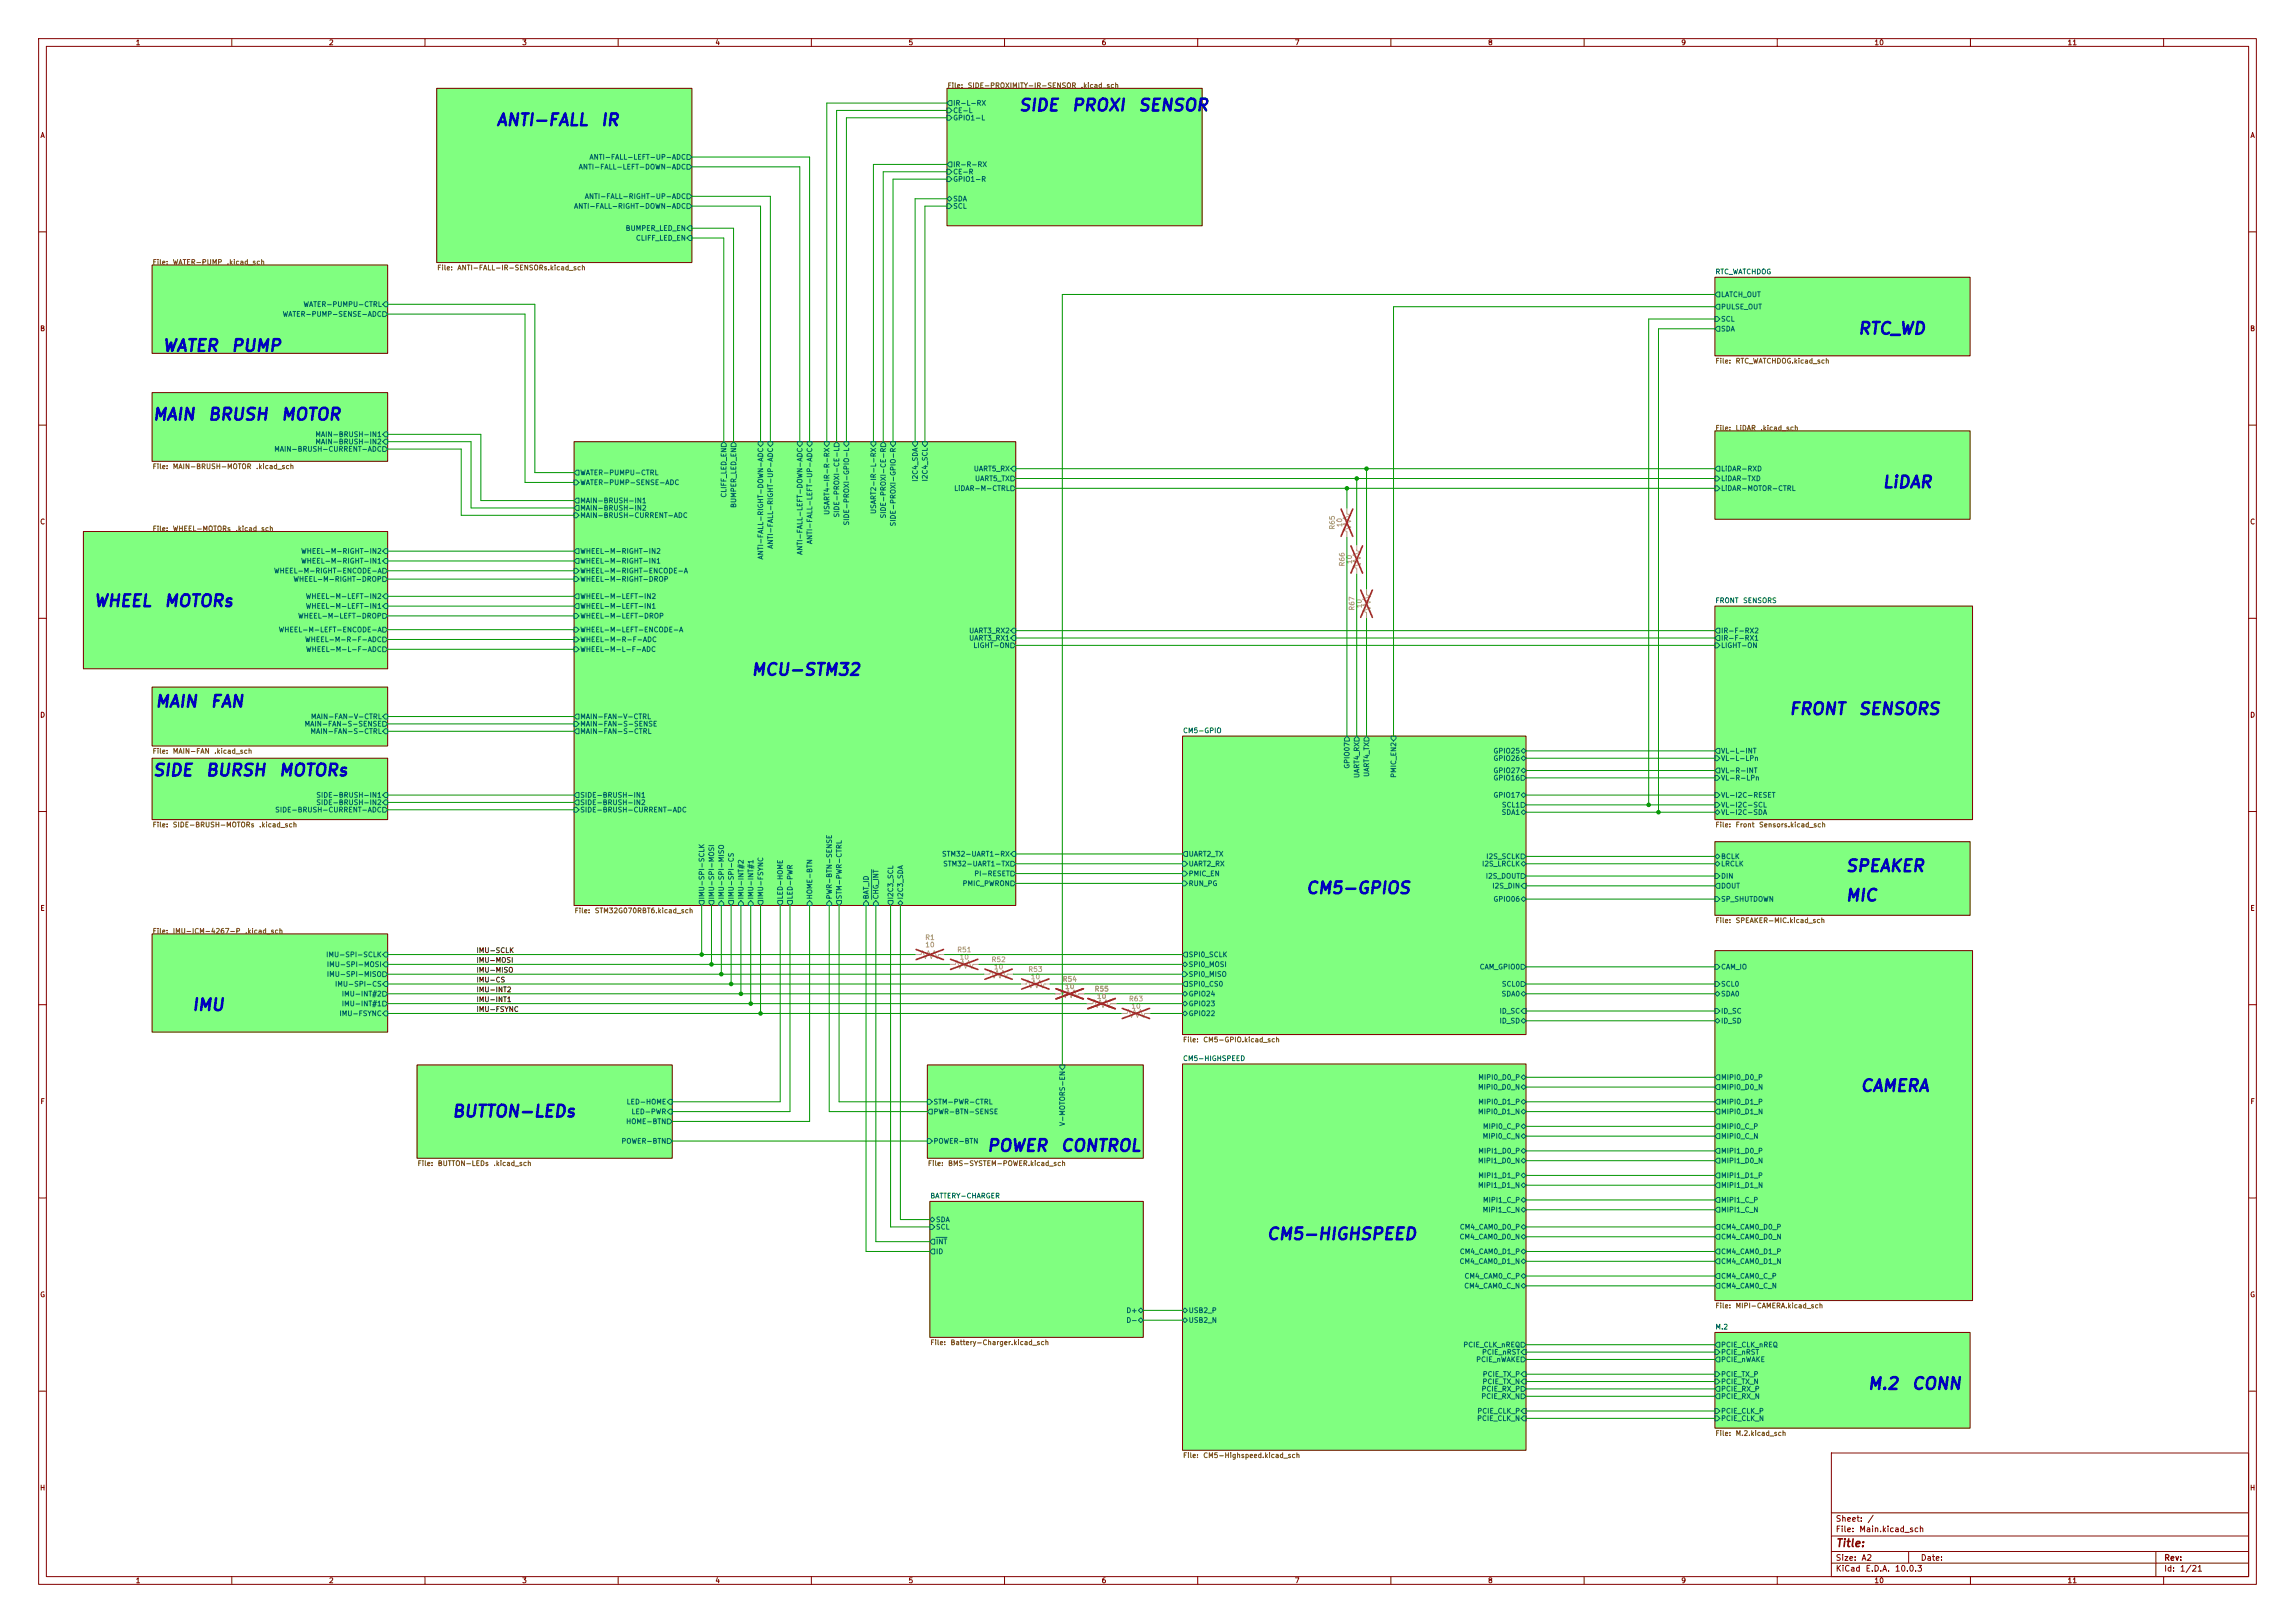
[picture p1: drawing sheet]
<svg xmlns="http://www.w3.org/2000/svg" width="594mm" height="420mm" viewBox="0 0 594 420" stroke-linecap="round" stroke-linejoin="round" font-family="sans-serif">
<defs><g id="words">
<g font-size="3.1" fill="#0000c2">
<text x="263.5" y="29.5">SIDE</text>
<text x="277.2" y="29.5">PROXI</text>
<text x="294.3" y="29.5">SENSOR</text>
<text x="128.2" y="33.3">ANTI-FALL</text>
<text x="155.3" y="33.3">IR</text>
<text x="480.6" y="87.3">RTC_WD</text>
<text x="41.8" y="91.7">WATER</text>
<text x="59.6" y="91.7">PUMP</text>
<text x="39.3" y="109.5">MAIN</text>
<text x="53.6" y="109.5">BRUSH</text>
<text x="72.5" y="109.5">MOTOR</text>
<text x="487" y="127">LiDAR</text>
<text x="24.1" y="157.8">WHEEL</text>
<text x="42.3" y="157.8">MOTORs</text>
<text x="194.2" y="175.6">MCU-STM32</text>
<text x="39.9" y="183.8">MAIN</text>
<text x="54.2" y="183.8">FAN</text>
<text x="462.8" y="185.7">FRONT</text>
<text x="480.8" y="185.7">SENSORS</text>
<text x="39.3" y="201.6">SIDE</text>
<text x="53" y="201.6">BURSH</text>
<text x="71.9" y="201.6">MOTORs</text>
<text x="477.5" y="226.4">SPEAKER</text>
<text x="337.8" y="232.1">CM5-GPIOS</text>
<text x="477.5" y="234">MIC</text>
<text x="49.5" y="262.3">IMU</text>
<text x="481.3" y="283.3">CAMERA</text>
<text x="116.8" y="289.9">BUTTON-LEDs</text>
<text x="255.2" y="298.7">POWER</text>
<text x="274.3" y="298.7">CONTROL</text>
<text x="327.6" y="321.6">CM5-HIGHSPEED</text>
<text x="483.2" y="360.3">M.2</text>
<text x="494.5" y="360.3">CONN</text>
</g>
<text font-size="2" fill="#840000" x="475" y="400.8">Title:</text>
<g font-size="1.5" fill="#840000">
<text x="475" y="394.1">Sheet:</text>
<text x="483.2" y="394.1">/</text>
<text x="475" y="396.8">File:</text>
<text x="481.1" y="396.8">Main.kicad_sch</text>
<text x="475" y="407">KiCad</text>
<text x="475" y="404.2">Size:</text>
<text x="481.7" y="404.2">A2</text>
<text x="482.7" y="407">E.D.A.</text>
<text x="490.3" y="407">10.0.3</text>
<text x="497" y="404.2">Date:</text>
<text x="560" y="404.2">Rev:</text>
<text x="560" y="407">Id:</text>
<text x="564.1" y="407">1/21</text>
</g>
<g font-size="1.3" fill="#840000">
<text x="35" y="12">1</text>
<text x="85" y="12">2</text>
<text x="135" y="12">3</text>
<text x="185" y="12">4</text>
<text x="235" y="12">5</text>
<text x="285" y="12">6</text>
<text x="335" y="12">7</text>
<text x="385" y="12">8</text>
<text x="435" y="12">9</text>
<text x="485" y="12">10</text>
<text x="535" y="12">11</text>
<text x="10.3" y="36">A</text>
<text x="582.3" y="36">A</text>
<text x="10.3" y="86">B</text>
<text x="582.3" y="86">B</text>
<text x="10.3" y="136">C</text>
<text x="582.3" y="136">C</text>
<text x="10.3" y="186">D</text>
<text x="582.3" y="186">D</text>
<text x="10.3" y="236">E</text>
<text x="582.3" y="236">E</text>
<text x="10.3" y="286">F</text>
<text x="582.3" y="286">F</text>
<text x="10.3" y="336">G</text>
<text x="582.3" y="336">G</text>
<text x="10.2" y="386">H</text>
<text x="582.2" y="386">H</text>
<text x="35" y="410">1</text>
<text x="85" y="410">2</text>
<text x="135" y="410">3</text>
<text x="185" y="410">4</text>
<text x="235" y="410">5</text>
<text x="285" y="410">6</text>
<text x="335" y="410">7</text>
<text x="385" y="410">8</text>
<text x="435" y="410">9</text>
<text x="485" y="410">10</text>
<text x="535" y="410">11</text>
</g>
<g font-size="1.3" fill="#725600">
<text x="245.1" y="23.1">File:</text>
<text x="250.3" y="23.1">SIDE-PROXIMITY-IR-SENSOR</text>
<text x="279.6" y="23.1">.kicad_sch</text>
<text x="39.4" y="68.8">File:</text>
<text x="44.6" y="68.8">WATER-PUMP</text>
<text x="58.6" y="68.8">.kicad_sch</text>
<text x="113" y="70.2">File:</text>
<text x="118.3" y="70.2">ANTI-FALL-IR-SENSORs.kicad_sch</text>
<text x="443.9" y="94.4">File:</text>
<text x="449.1" y="94.4">RTC_WATCHDOG.kicad_sch</text>
<text x="443.9" y="111.7">File:</text>
<text x="449.1" y="111.7">LiDAR</text>
<text x="455.5" y="111.7">.kicad_sch</text>
<text x="39.4" y="121.7">File:</text>
<text x="44.6" y="121.7">MAIN-BRUSH-MOTOR</text>
<text x="66.1" y="121.7">.kicad_sch</text>
<text x="39.4" y="137.8">File:</text>
<text x="44.6" y="137.8">WHEEL-MOTORs</text>
<text x="60.8" y="137.8">.kicad_sch</text>
<text x="39.4" y="195.3">File:</text>
<text x="44.6" y="195.3">MAIN-FAN</text>
<text x="55.3" y="195.3">.kicad_sch</text>
<text x="39.4" y="214.4">File:</text>
<text x="44.6" y="214.4">SIDE-BRUSH-MOTORs</text>
<text x="66.9" y="214.4">.kicad_sch</text>
<text x="443.9" y="214.4">File:</text>
<text x="449.1" y="214.4">Front</text>
<text x="455.2" y="214.4">Sensors.kicad_sch</text>
<text x="148.6" y="236.6">File:</text>
<text x="153.8" y="236.6">STM32G070RBT6.kicad_sch</text>
<text x="443.9" y="239.2">File:</text>
<text x="449.1" y="239.2">SPEAKER-MIC.kicad_sch</text>
<text x="39.4" y="241.9">File:</text>
<text x="44.6" y="241.9">IMU-ICM-4267-P</text>
<text x="63.3" y="241.9">.kicad_sch</text>
<text x="306.1" y="270">File:</text>
<text x="311.3" y="270">CM5-GPIO.kicad_sch</text>
<text x="107.9" y="302">File:</text>
<text x="113.2" y="302">BUTTON-LEDs</text>
<text x="127.6" y="302">.kicad_sch</text>
<text x="240" y="302">File:</text>
<text x="245.3" y="302">BMS-SYSTEM-POWER.kicad_sch</text>
<text x="443.9" y="338.8">File:</text>
<text x="449.1" y="338.8">MIPI-CAMERA.kicad_sch</text>
<text x="240.7" y="348.4">File:</text>
<text x="245.9" y="348.4">Battery-Charger.kicad_sch</text>
<text x="443.9" y="371.9">File:</text>
<text x="449.1" y="371.9">M.2.kicad_sch</text>
<text x="306.1" y="377.6">File:</text>
<text x="311.3" y="377.6">CM5-Highspeed.kicad_sch</text>
</g>
<g font-size="1.3" fill="#006464">
<text x="246.6" y="27.6">IR-L-RX</text>
<text x="246.6" y="29.5">CE-L</text>
<text x="246.6" y="31.5">GPIO1-L</text>
<text x="152.4" y="41.6">ANTI-FALL-LEFT-UP-ADC</text>
<text x="149.6" y="44.2">ANTI-FALL-LEFT-DOWN-ADC</text>
<text x="246.6" y="43.5">IR-R-RX</text>
<text x="246.6" y="45.4">CE-R</text>
<text x="246.6" y="47.3">GPIO1-R</text>
<text x="151.2" y="51.8">ANTI-FALL-RIGHT-UP-ADC</text>
<text x="246.6" y="52.4">SDA</text>
<text x="148.4" y="54.3">ANTI-FALL-RIGHT-DOWN-ADC</text>
<text x="246.6" y="54.3">SCL</text>
<text x="161.8" y="60">BUMPER_LED_EN</text>
<text x="164.5" y="62.6">CLIFF_LED_EN</text>
<text x="443.9" y="71.3">RTC_WATCHDOG</text>
<text x="445.3" y="77.2">LATCH_OUT</text>
<text x="73" y="82.3">WATER-PUMP-SENSE-ADC</text>
<text x="78.4" y="79.7">WATER-PUMPU-CTRL</text>
<text x="445.3" y="80.3">PULSE_OUT</text>
<text x="445.3" y="83.5">SCL</text>
<text x="445.3" y="86.1">SDA</text>
<text x="81.5" y="113.4">MAIN-BRUSH-IN1</text>
<text x="70.8" y="117.2">MAIN-BRUSH-CURRENT-ADC</text>
<text x="81.5" y="115.3">MAIN-BRUSH-IN2</text>
<text x="150.1" y="123.3">WATER-PUMPU-CTRL</text>
<text x="150.1" y="125.8">WATER-PUMP-SENSE-ADC</text>
<text x="237.8" y="124.8" transform="rotate(-90 237.8 124.8)">I2C4_SDA</text>
<text x="240.4" y="124.7" transform="rotate(-90 240.4 124.7)">I2C4_SCL</text>
<text x="251.9" y="122.3">UART5_RX</text>
<text x="252.2" y="124.8">UART5_TX</text>
<text x="445.3" y="122.3">LiDAR-RXD</text>
<text x="445.3" y="124.8">LiDAR-TXD</text>
<text x="150.1" y="130.5">MAIN-BRUSH-IN1</text>
<text x="188.3" y="128.9" transform="rotate(-90 188.3 128.9)">CLIFF_LED_EN</text>
<text x="190.8" y="131.6" transform="rotate(-90 190.8 131.6)">BUMPER_LED_EN</text>
<text x="246.8" y="127.3">LiDAR-M-CTRL</text>
<text x="445.3" y="127.3">LiDAR-MOTOR-CTRL</text>
<text x="150.1" y="134.3">MAIN-BRUSH-CURRENT-ADC</text>
<text x="150.1" y="132.4">MAIN-BRUSH-IN2</text>
<text x="215" y="133.4" transform="rotate(-90 215 133.4)">USART4-IR-R-RX</text>
<text x="217.5" y="134" transform="rotate(-90 217.5 134)">SIDE-PROXI-CE-L</text>
<text x="220" y="136.1" transform="rotate(-90 220 136.1)">SIDE-PROXI-GPIO-L</text>
<text x="227" y="133.1" transform="rotate(-90 227 133.1)">USART2-IR-L-RX</text>
<text x="229.6" y="134.3" transform="rotate(-90 229.6 134.3)">SIDE-PROXI-CE-R</text>
<text x="232.1" y="136.3" transform="rotate(-90 232.1 136.3)">SIDE-PROXI-GPIO-R</text>
<text x="77.8" y="143.6">WHEEL-M-RIGHT-IN2</text>
<text x="150.1" y="143.6">WHEEL-M-RIGHT-IN2</text>
<text x="200.4" y="142.2" transform="rotate(-90 200.4 142.2)">ANTI-FALL-RIGHT-UP-ADC</text>
<text x="208" y="143.7" transform="rotate(-90 208 143.7)">ANTI-FALL-LEFT-DOWN-ADC</text>
<text x="210.5" y="140.9" transform="rotate(-90 210.5 140.9)">ANTI-FALL-LEFT-UP-ADC</text>
<text x="70.8" y="148.7">WHEEL-M-RIGHT-ENCODE-A</text>
<text x="77.8" y="146.1">WHEEL-M-RIGHT-IN1</text>
<text x="150.1" y="146.1">WHEEL-M-RIGHT-IN1</text>
<text x="150.1" y="148.7">WHEEL-M-RIGHT-ENCODE-A</text>
<text x="197.8" y="144.9" transform="rotate(-90 197.8 144.9)">ANTI-FALL-RIGHT-DOWN-ADC</text>
<text x="75.8" y="150.8">WHEEL-M-RIGHT-DROP</text>
<text x="79" y="155.3">WHEEL-M-LEFT-IN2</text>
<text x="150.1" y="155.3">WHEEL-M-LEFT-IN2</text>
<text x="150.1" y="150.8">WHEEL-M-RIGHT-DROP</text>
<text x="77" y="160.4">WHEEL-M-LEFT-DROP</text>
<text x="79" y="157.8">WHEEL-M-LEFT-IN1</text>
<text x="150.1" y="157.8">WHEEL-M-LEFT-IN1</text>
<text x="150.1" y="160.4">WHEEL-M-LEFT-DROP</text>
<text x="443.9" y="156.4">FRONT</text>
<text x="451" y="156.4">SENSORS</text>
<text x="72" y="163.9">WHEEL-M-LEFT-ENCODE-A</text>
<text x="78.8" y="166.5">WHEEL-M-R-F-ADC</text>
<text x="150.1" y="163.9">WHEEL-M-LEFT-ENCODE-A</text>
<text x="150.1" y="166.5">WHEEL-M-R-F-ADC</text>
<text x="250.7" y="166.1">UART3_RX1</text>
<text x="250.7" y="164.2">UART3_RX2</text>
<text x="251.8" y="168">LIGHT-ON</text>
<text x="445.3" y="166.1">IR-F-RX1</text>
<text x="445.3" y="164.2">IR-F-RX2</text>
<text x="445.3" y="168">LIGHT-ON</text>
<text x="79.1" y="169">WHEEL-M-L-F-ADC</text>
<text x="150.1" y="169">WHEEL-M-L-F-ADC</text>
<text x="78.7" y="188.3">MAIN-FAN-S-SENSE</text>
<text x="80.2" y="190.2">MAIN-FAN-S-CTRL</text>
<text x="80.3" y="186.4">MAIN-FAN-V-CTRL</text>
<text x="150.1" y="186.4">MAIN-FAN-V-CTRL</text>
<text x="150.1" y="190.2">MAIN-FAN-S-CTRL</text>
<text x="150.1" y="188.3">MAIN-FAN-S-SENSE</text>
<text x="306.1" y="190">CM5-GPIO</text>
<text x="386.4" y="195.3">GPIO25</text>
<text x="386.4" y="197.2">GPIO26</text>
<text x="445.3" y="195.3">VL-L-INT</text>
<text x="445.3" y="197.2">VL-L-LPn</text>
<text x="349.6" y="199.1" transform="rotate(-90 349.6 199.1)">GPIO07</text>
<text x="352.1" y="201.5" transform="rotate(-90 352.1 201.5)">UART4_RX</text>
<text x="354.7" y="201.2" transform="rotate(-90 354.7 201.2)">UART4_TX</text>
<text x="361.7" y="201.4" transform="rotate(-90 361.7 201.4)">PMIC_EN2</text>
<text x="386.4" y="200.4">GPIO27</text>
<text x="386.4" y="202.3">GPIO16</text>
<text x="445.3" y="200.4">VL-R-INT</text>
<text x="445.3" y="202.3">VL-R-LPn</text>
<text x="81.7" y="206.7">SIDE-BRUSH-IN1</text>
<text x="81.7" y="208.6">SIDE-BRUSH-IN2</text>
<text x="150.1" y="206.7">SIDE-BRUSH-IN1</text>
<text x="150.1" y="208.6">SIDE-BRUSH-IN2</text>
<text x="386.4" y="206.7">GPIO17</text>
<text x="388.6" y="209.3">SCL1</text>
<text x="445.3" y="206.7">VL-I2C-RESET</text>
<text x="445.3" y="209.3">VL-I2C-SCL</text>
<text x="71.1" y="210.5">SIDE-BRUSH-CURRENT-ADC</text>
<text x="150.1" y="210.5">SIDE-BRUSH-CURRENT-ADC</text>
<text x="388.5" y="211.2">SDA1</text>
<text x="445.3" y="211.2">VL-I2C-SDA</text>
<text x="243.7" y="222">STM32-UART1-RX</text>
<text x="307.5" y="222">UART2_TX</text>
<text x="244" y="224.5">STM32-UART1-TX</text>
<text x="252" y="227">PI-RESET</text>
<text x="307.5" y="227">PMIC_EN</text>
<text x="307.5" y="224.5">UART2_RX</text>
<text x="383.4" y="224.5">I2S_LRCLK</text>
<text x="384.4" y="227.7">I2S_DOUT</text>
<text x="384.5" y="222.6">I2S_SCLK</text>
<text x="445.3" y="222.6">BCLK</text>
<text x="445.3" y="227.7">DIN</text>
<text x="445.3" y="224.5">LRCLK</text>
<text x="182.6" y="232.9" transform="rotate(-90 182.6 232.9)">IMU-SPI-SCLK</text>
<text x="185.1" y="232.9" transform="rotate(-90 185.1 232.9)">IMU-SPI-MOSI</text>
<text x="187.7" y="232.9" transform="rotate(-90 187.7 232.9)">IMU-SPI-MISO</text>
<text x="190.2" y="232.9" transform="rotate(-90 190.2 232.9)">IMU-SPI-CS</text>
<text x="192.7" y="232.9" transform="rotate(-90 192.7 232.9)">IMU-INT#2</text>
<text x="195.3" y="232.9" transform="rotate(-90 195.3 232.9)">IMU-INT#1</text>
<text x="197.8" y="232.9" transform="rotate(-90 197.8 232.9)">IMU-FSYNC</text>
<text x="202.9" y="232.9" transform="rotate(-90 202.9 232.9)">LED-HOME</text>
<text x="205.4" y="232.9" transform="rotate(-90 205.4 232.9)">LED-PWR</text>
<text x="210.5" y="232.9" transform="rotate(-90 210.5 232.9)">HOME-BTN</text>
<text x="215.6" y="232.9" transform="rotate(-90 215.6 232.9)">PWR-BTN-SENSE</text>
<text x="218.1" y="232.9" transform="rotate(-90 218.1 232.9)">STM-PWR-CTRL</text>
<text x="225.1" y="232.9" transform="rotate(-90 225.1 232.9)">BAT_ID</text>
<text x="227.7" y="232.9" transform="rotate(-90 227.7 232.9)">CHG_INT</text>
<text x="231.5" y="232.9" transform="rotate(-90 231.5 232.9)">I2C3_SCL</text>
<text x="234" y="232.9" transform="rotate(-90 234 232.9)">I2C3_SDA</text>
<text x="249" y="229.6">PMIC_PWRON</text>
<text x="307.5" y="229.6">RUN_PG</text>
<text x="386.1" y="230.2">I2S_DIN</text>
<text x="386.4" y="233.6">GPIO06</text>
<text x="445.3" y="230.2">DOUT</text>
<text x="445.3" y="233.6">SP_SHUTDOWN</text>
<text x="84.3" y="248">IMU-SPI-SCLK</text>
<text x="84.5" y="250.5">IMU-SPI-MOSI</text>
<text x="307.5" y="250.5">SPI0_MOSI</text>
<text x="307.5" y="248">SPI0_SCLK</text>
<text x="382.8" y="251.2">CAM_GPIO0</text>
<text x="445.3" y="251.2">CAM_IO</text>
<text x="84.5" y="253.1">IMU-SPI-MISO</text>
<text x="86.6" y="255.6">IMU-SPI-CS</text>
<text x="307.5" y="255.6">SPI0_CS0</text>
<text x="307.5" y="253.1">SPI0_MISO</text>
<text x="388.6" y="255.6">SCL0</text>
<text x="445.3" y="255.6">SCL0</text>
<text x="87.7" y="263.2">IMU-FSYNC</text>
<text x="88.3" y="258.1">IMU-INT#2</text>
<text x="88.3" y="260.7">IMU-INT#1</text>
<text x="307.5" y="263.2">GPIO22</text>
<text x="307.5" y="260.7">GPIO23</text>
<text x="307.5" y="258.1">GPIO24</text>
<text x="388" y="262.6">ID_SC</text>
<text x="388.5" y="258.1">SDA0</text>
<text x="445.3" y="258.1">SDA0</text>
<text x="445.3" y="262.6">ID_SC</text>
<text x="388" y="265.1">ID_SD</text>
<text x="445.3" y="265.1">ID_SD</text>
<text x="306.1" y="274.9">CM5-HIGHSPEED</text>
<text x="382.5" y="279.7">MIPI0_D0_P</text>
<text x="445.3" y="279.7">MIPI0_D0_P</text>
<text x="162" y="286.1">LED-HOME</text>
<text x="241.5" y="286.1">STM-PWR-CTRL</text>
<text x="382.4" y="282.3">MIPI0_D0_N</text>
<text x="382.5" y="286.1">MIPI0_D1_P</text>
<text x="445.3" y="282.3">MIPI0_D0_N</text>
<text x="445.3" y="286.1">MIPI0_D1_P</text>
<text x="161.9" y="291.2">HOME-BTN</text>
<text x="163.3" y="288.6">LED-PWR</text>
<text x="241.5" y="288.6">PWR-BTN-SENSE</text>
<text x="275.9" y="291.5" transform="rotate(-90 275.9 291.5)">V-MOTORS-EN</text>
<text x="382.4" y="288.6">MIPI0_D1_N</text>
<text x="383.7" y="292.4">MIPI0_C_P</text>
<text x="445.3" y="292.4">MIPI0_C_P</text>
<text x="445.3" y="288.6">MIPI0_D1_N</text>
<text x="160.7" y="296.2">POWER-BTN</text>
<text x="241.5" y="296.2">POWER-BTN</text>
<text x="382.5" y="298.8">MIPI1_D0_P</text>
<text x="383.6" y="295">MIPI0_C_N</text>
<text x="445.3" y="295">MIPI0_C_N</text>
<text x="445.3" y="298.8">MIPI1_D0_P</text>
<text x="382.4" y="301.3">MIPI1_D0_N</text>
<text x="382.5" y="305.1">MIPI1_D1_P</text>
<text x="445.3" y="301.3">MIPI1_D0_N</text>
<text x="445.3" y="305.1">MIPI1_D1_P</text>
<text x="240.7" y="310.4">BATTERY-CHARGER</text>
<text x="382.4" y="307.7">MIPI1_D1_N</text>
<text x="383.7" y="311.5">MIPI1_C_P</text>
<text x="445.3" y="311.5">MIPI1_C_P</text>
<text x="445.3" y="307.7">MIPI1_D1_N</text>
<text x="242.1" y="316.6">SDA</text>
<text x="383.6" y="314">MIPI1_C_N</text>
<text x="445.3" y="314">MIPI1_C_N</text>
<text x="242.1" y="318.5">SCL</text>
<text x="242.1" y="322.3">INT</text>
<text x="377.6" y="321">CM4_CAM0_D0_N</text>
<text x="377.7" y="318.5">CM4_CAM0_D0_P</text>
<text x="445.3" y="321">CM4_CAM0_D0_N</text>
<text x="445.3" y="318.5">CM4_CAM0_D0_P</text>
<text x="242.1" y="324.8">ID</text>
<text x="377.6" y="327.4">CM4_CAM0_D1_N</text>
<text x="377.7" y="324.8">CM4_CAM0_D1_P</text>
<text x="445.3" y="327.4">CM4_CAM0_D1_N</text>
<text x="445.3" y="324.8">CM4_CAM0_D1_P</text>
<text x="378.9" y="333.7">CM4_CAM0_C_N</text>
<text x="378.9" y="331.2">CM4_CAM0_C_P</text>
<text x="445.3" y="333.7">CM4_CAM0_C_N</text>
<text x="445.3" y="331.2">CM4_CAM0_C_P</text>
<text x="291.4" y="340.1">D+</text>
<text x="307.5" y="340.1">USB2_P</text>
<text x="291.4" y="342.6">D-</text>
<text x="307.5" y="342.6">USB2_N</text>
<text x="443.9" y="344.3">M.2</text>
<text x="378.6" y="349">PCIE_CLK_nREQ</text>
<text x="381.9" y="352.8">PCIE_nWAKE</text>
<text x="383.4" y="350.9">PCIE_nRST</text>
<text x="445.3" y="349">PCIE_CLK_nREQ</text>
<text x="445.3" y="350.9">PCIE_nRST</text>
<text x="445.3" y="352.8">PCIE_nWAKE</text>
<text x="383.6" y="358.5">PCIE_TX_N</text>
<text x="383.6" y="356.6">PCIE_TX_P</text>
<text x="445.3" y="358.5">PCIE_TX_N</text>
<text x="445.3" y="356.6">PCIE_TX_P</text>
<text x="383.3" y="362.3">PCIE_RX_N</text>
<text x="383.3" y="360.4">PCIE_RX_P</text>
<text x="445.3" y="362.3">PCIE_RX_N</text>
<text x="445.3" y="360.4">PCIE_RX_P</text>
<text x="382.2" y="368">PCIE_CLK_N</text>
<text x="382.2" y="366.1">PCIE_CLK_P</text>
<text x="445.3" y="368">PCIE_CLK_N</text>
<text x="445.3" y="366.1">PCIE_CLK_P</text>
</g>
<g font-size="1.3" fill="#989898">
<text x="345.8" y="137.2" transform="rotate(-90 345.8 137.2)">R65</text>
<text x="347.7" y="136.6" transform="rotate(-90 347.7 136.6)">10</text>
<text x="348.3" y="146.7" transform="rotate(-90 348.3 146.7)">R66</text>
<text x="350.2" y="146.1" transform="rotate(-90 350.2 146.1)">10</text>
<text x="350.9" y="158.2" transform="rotate(-90 350.9 158.2)">R67</text>
<text x="352.8" y="157.5" transform="rotate(-90 352.8 157.5)">10</text>
<text x="239.3" y="243.5">R1</text>
<text x="239.4" y="245.4">10</text>
<text x="247.6" y="246.7">R51</text>
<text x="248.2" y="248.6">10</text>
<text x="256.5" y="249.3">R52</text>
<text x="257.1" y="251.2">10</text>
<text x="266" y="251.8">R53</text>
<text x="266.7" y="253.7">10</text>
<text x="274.9" y="254.3">R54</text>
<text x="275.5" y="256.2">10</text>
<text x="283.2" y="256.9">R55</text>
<text x="283.8" y="258.8">10</text>
<text x="292.1" y="259.4">R63</text>
<text x="292.7" y="261.3">10</text>
</g>
<g font-size="1.3" fill="#0f0f0f">
<text x="123.2" y="246.9">IMU-SCLK</text>
<text x="123.2" y="252">IMU-MISO</text>
<text x="123.2" y="249.4">IMU-MOSI</text>
<text x="123.2" y="257.1">IMU-INT2</text>
<text x="123.2" y="254.5">IMU-CS</text>
<text x="123.2" y="259.6">IMU-INT1</text>
<text x="123.2" y="262.1">IMU-FSYNC</text>
</g>
</g></defs>
<g fill="none" stroke="#840000" stroke-width=".26">
<path d="M10 10h574v400h-574zM12 12h570v396h-570zM60 10v2M110 10v2M160 10v2M210 10v2M260 10v2M310 10v2M360 10v2M410 10v2M460 10v2M510 10v2"/>
<path d="M560 10v2M10 60h2M443.9 71.8h66v20.3h-66zM582 60h2M10 110h2M582 110h2M443.9 156.8h66.6v55.3h-66.6zM10 160h2M582 160h2M306.1 190.5h88.9v77.2h-88.9zM10 210h2M582 210h2"/>
<path d="M10 260h2M306.1 275.3h88.9v100h-88.9zM582 260h2M10 310h2M240.7 310.9h55.2v35.2h-55.2zM582 310h2M443.9 344.8h66v24.8h-66zM10 360h2M474 376h108v32h-108zM582 360h2M474 397.5h108M474 391.5h108"/>
<path d="M60 408v2M110 408v2M160 408v2M210 408v2M260 408v2M310 408v2M360 408v2M410 408v2M460 408v2M474 404.5h108M474 401.5h108M494 401.5v3"/>
<path d="M510 408v2M558 401.5v6.5M560 408v2"/>
</g>
<g fill="#80ff80" stroke="#80ff80" stroke-width=".26">
<path d="M240.7 310.9h55.2v35.2h-55.2z"/>
<path d="M443.9 217.8h66v19.1h-66z"/>
<path d="M21.6 137.5h78.7v35.6h-78.7z"/>
<path d="M39.4 68.6h60.9v22.8h-60.9z"/>
<path d="M107.9 275.6h66.1v24.1h-66.1z"/>
<path d="M443.9 156.8h66.6v55.3h-66.6z"/>
<path d="M113 22.9h66.1v45h-66.1z"/>
<path d="M306.1 275.3h88.9v100h-88.9z"/>
<path d="M240 275.6h55.9v24.1h-55.9z"/>
<path d="M245.1 22.9h66v35.5h-66z"/>
<path d="M148.6 114.3h114.3v120h-114.3z"/>
<path d="M443.9 71.8h66v20.3h-66z"/>
<path d="M443.9 111.5h66v22.9h-66z"/>
<path d="M443.9 246h66.6v90.6h-66.6z"/>
<path d="M39.4 101.6h60.9v17.8h-60.9z"/>
<path d="M306.1 190.5h88.9v77.2h-88.9z"/>
<path d="M443.9 344.8h66v24.8h-66z"/>
<path d="M39.4 177.8h60.9v15.2h-60.9z"/>
<path d="M39.4 196.2h60.9v15.9h-60.9z"/>
<path d="M39.4 241.7h60.9v25.4h-60.9z"/>
</g>
<g fill="none" stroke="#006464" stroke-width=".26">
<path d="M245.1 27.9h.6l.7 .7-.7 .6h-.6zM245.1 29.8h.6l.7 .7-.7 .6h-.6zM245.7 26h.7v1.3h-.7l-.6-.6zM177.8 40h.6l.7 .6-.7 .7h-.6zM177.8 42.5h.6l.7 .7-.7 .6h-.6zM177.8 50.2h.6l.7 .6-.7 .6h-.6zM177.8 52.7h.6l.7 .6-.7 .7h-.6zM177.8 59.1l.6-.7h.7v1.3h-.7zM245.1 43.8h.6l.7 .7-.7 .6h-.6zM245.1 45.7h.6l.7 .7-.7 .6h-.6zM245.1 52.7h.6l.7 .6-.7 .7h-.6zM245.1 51.4l.6-.6 .7 .6-.7 .7z"/>
<path d="M245.7 41.9h.7v1.3h-.7l-.6-.7zM99.7 78.1h.6v1.3h-.6l-.6-.7zM177.8 61.6l.6-.6h.7v1.2h-.7zM444.5 75.6h.6v1.2h-.6l-.6-.6zM444.5 78.7h.6v1.3h-.6l-.6-.6zM99.1 80.6h.6l.6 .7-.6 .6h-.6zM443.9 81.9h.6l.6 .7-.6 .6h-.6zM444.5 84.5h.6v1.2h-.6l-.6-.6zM99.1 115.6h.6l.6 .6-.6 .6h-.6zM99.7 111.8h.6v1.2h-.6l-.6-.6zM99.7 113.7h.6v1.2h-.6l-.6-.6zM186.7 114.9l.6-.6 .7 .6v.7h-1.3z"/>
<path d="M189.9 114.3l.6 .6v.7h-1.3v-.7zM196.2 114.3h1.3v.6l-.7 .7-.6-.7zM198.8 114.3h1.2v.6l-.6 .7-.6-.7zM206.4 114.3h1.2v.6l-.6 .7-.6-.7zM208.9 114.3h1.3v.6l-.7 .7-.6-.7zM213.4 114.3h1.2v.6l-.6 .7-.6-.7zM216.5 114.3l.7 .6v.7h-1.3v-.7zM218.4 114.3h1.3v.6l-.6 .7-.7-.7zM225.4 114.3h1.3v.6l-.6 .7-.7-.7zM228.6 114.3l.6 .6v.7h-1.2v-.7zM230.5 114.3h1.3v.6l-.7 .7-.6-.7zM236.2 114.3h1.3v.6l-.6 .7-.7-.7z"/>
<path d="M238.8 114.3h1.2v.6l-.6 .7-.6-.7zM148.6 124.2h.6l.7 .6-.7 .7h-.6zM148.6 132.7h.6l.7 .7-.7 .6h-.6zM149.2 121.7h.7v1.2h-.7l-.6-.6zM149.2 128.9h.7v1.3h-.7l-.6-.7zM149.2 130.8h.7v1.3h-.7l-.6-.7zM261.6 125.7h.7l.6 .7-.6 .6h-.7zM261.6 123.2h.7l.6 .6-.6 .7h-.7zM262.3 120.7h.6v1.2h-.6l-.7-.6zM443.9 125.7h.6l.6 .7-.6 .6h-.6zM443.9 123.2h.6l.6 .6-.6 .7h-.6zM444.5 120.7h.6v1.2h-.6l-.6-.6z"/>
<path d="M99.1 147.1h.6l.6 .6-.6 .6h-.6zM99.1 158.8h.6l.6 .6-.6 .6h-.6zM99.1 149.2h.6l.6 .7-.6 .6h-.6zM99.7 142h.6v1.3h-.6l-.6-.7zM99.7 144.5h.6v1.3h-.6l-.6-.6zM99.7 153.7h.6v1.2h-.6l-.6-.6zM99.7 156.2h.6v1.3h-.6l-.6-.7zM148.6 147.1h.6l.7 .6-.7 .6h-.6zM148.6 158.8h.6l.7 .6-.7 .6h-.6zM148.6 149.2h.6l.7 .7-.7 .6h-.6zM149.2 142h.7v1.3h-.7l-.6-.7zM149.2 144.5h.7v1.3h-.7l-.6-.6z"/>
<path d="M149.2 153.7h.7v1.2h-.7l-.6-.6zM149.2 156.2h.7v1.3h-.7l-.6-.7zM99.1 162.3h.6l.6 .6-.6 .7h-.6zM99.1 164.8h.6l.6 .7-.6 .6h-.6zM99.1 167.4h.6l.6 .6-.6 .7h-.6zM148.6 162.3h.6l.7 .6-.7 .7h-.6zM148.6 164.8h.6l.7 .7-.7 .6h-.6zM148.6 167.4h.6l.7 .6-.7 .7h-.6zM261.6 166.4h.7l.6 .6-.6 .6h-.7zM262.3 164.5h.6v1.2h-.6l-.7-.6zM262.3 162.6h.6v1.2h-.6l-.7-.6zM443.9 166.4h.6l.6 .6-.6 .6h-.6z"/>
<path d="M444.5 164.5h.6v1.2h-.6l-.6-.6zM444.5 162.6h.6v1.2h-.6l-.6-.6zM99.1 186.7h.6l.6 .6-.6 .7h-.6zM99.7 184.8h.6v1.3h-.6l-.6-.7zM99.7 188.6h.6v1.3h-.6l-.6-.7zM148.6 186.7h.6l.7 .6-.7 .7h-.6zM149.2 184.8h.7v1.3h-.7l-.6-.7zM149.2 188.6h.7v1.3h-.7l-.6-.7zM348.6 190.5l.6 .6v.7h-1.2v-.7zM351.2 190.5l.6 .6v.7h-1.3v-.7zM353.7 190.5l.6 .6v.7h-1.2v-.7zM360 190.5h1.3v.6l-.6 .7-.7-.7z"/>
<path d="M393.7 194.3l.6-.6 .7 .6-.7 .6zM393.7 196.2l.6-.6 .7 .6-.7 .7zM393.7 199.4l.6-.6 .7 .6-.7 .6zM443.9 195.6h.6l.6 .6-.6 .7h-.6zM444.5 193.7h.6v1.2h-.6l-.6-.6zM444.5 198.8h.6v1.2h-.6l-.6-.6zM99.1 208.9h.6l.6 .7-.6 .6h-.6zM99.1 205.7l.6-.6h.6v1.3h-.6zM99.7 207h.6v1.3h-.6l-.6-.7zM148.6 208.9h.6l.7 .7-.7 .6h-.6zM149.2 205.1h.7v1.3h-.7l-.6-.7zM149.2 207h.7v1.3h-.7l-.6-.7z"/>
<path d="M393.7 200.7h.6l.7 .6-.7 .6h-.6zM393.7 205.7l.6-.6 .7 .6-.7 .7zM393.7 207.6h.6l.7 .7-.7 .6h-.6zM393.7 210.2l.6-.6 .7 .6-.7 .6zM443.9 205.1h.6l.6 .6-.6 .7h-.6zM443.9 207.6h.6l.6 .7-.6 .6h-.6zM443.9 210.2l.6-.6 .6 .6-.6 .6zM443.9 200.7h.6l.6 .6-.6 .6h-.6zM181 233h1.2v.7l-.6 .6-.6-.6zM183.5 233h1.3v.7l-.7 .6-.6-.6zM186.7 233l.6 .7v.6h-1.2v-.6zM188.6 233h1.3v.7l-.7 .6-.6-.6z"/>
<path d="M191.8 233l.6 .7v.6h-1.3v-.6zM194.3 233l.6 .7v.6h-1.2v-.6zM196.2 233h1.3v.7l-.7 .6-.6-.6zM201.3 233h1.3v.7l-.7 .6-.6-.6zM203.8 233h1.3v.7l-.6 .6-.7-.6zM209.5 233l.7 .7v.6h-1.3v-.6zM214.6 233l.7 .7v.6h-1.3v-.6zM216.5 233h1.3v.7l-.6 .6-.7-.6zM224.2 233l.6 .7v.6h-1.3v-.6zM225.6 225v7.7M226.7 233l.6 .7v.6h-1.2v-.6zM229.9 233h1.2v.7l-.6 .6-.6-.6z"/>
<path d="M232.4 233.7l.6-.7 .7 .7-.7 .6zM261.6 222.9h.7l.6 .6-.6 .7h-.7zM261.6 228h.7l.6 .6-.6 .6h-.7zM261.6 225.4h.7l.6 .7-.6 .6h-.7zM262.3 220.3h.6v1.3h-.6l-.7-.6zM306.1 225.4h.6l.6 .7-.6 .6h-.6zM306.1 228h.6l.6 .6-.6 .6h-.6zM306.1 222.9h.6l.6 .6-.6 .7h-.6zM306.7 220.3h.6v1.3h-.6l-.6-.6zM393.7 232.7l.6-.7 .7 .7-.7 .6zM393.7 226.1h.6l.7 .6-.7 .6h-.6zM393.7 223.5l.6-.6 .7 .6-.7 .7z"/>
<path d="M393.7 221h.6l.7 .6-.7 .7h-.6zM394.3 228.6h.7v1.3h-.7l-.6-.7zM443.9 221.6l.6-.6 .6 .6-.6 .7zM443.9 226.1h.6l.6 .6-.6 .6h-.6zM443.9 223.5l.6-.6 .6 .6-.6 .7zM443.9 232h.6l.6 .7-.6 .6h-.6zM444.5 228.6h.6v1.3h-.6l-.6-.7zM99.1 251.5h.6l.6 .6-.6 .6h-.6zM99.1 256.5h.6l.6 .7-.6 .6h-.6zM99.1 259.1h.6l.6 .6-.6 .7h-.6zM99.7 246.4h.6v1.3h-.6l-.6-.7zM99.7 248.9h.6v1.3h-.6l-.6-.6z"/>
<path d="M99.7 254h.6v1.3h-.6l-.6-.7zM306.1 259.7l.6-.6 .6 .6-.6 .7zM306.1 251.5h.6l.6 .6-.6 .6h-.6zM306.1 249.6l.6-.7 .6 .7-.6 .6zM306.7 256.5l.6 .7-.6 .6-.6-.6zM306.7 254h.6v1.3h-.6l-.6-.7zM306.7 246.4h.6v1.3h-.6l-.6-.7zM393.7 249.6h.6l.7 .6-.7 .6h-.6zM393.7 254h.6l.7 .6-.7 .7h-.6zM393.7 257.2l.6-.7 .7 .7-.7 .6zM443.9 249.6h.6l.6 .6-.6 .6h-.6zM443.9 254h.6l.6 .6-.6 .7h-.6z"/>
<path d="M444.5 256.5l.6 .7-.6 .6-.6-.6zM99.1 262.3l.6-.7h.6v1.3h-.6zM274.3 275.6h1.3v.6l-.6 .7-.7-.7zM306.1 262.3l.6-.7 .6 .7-.6 .6zM393.7 278.8l.6-.7 .7 .7-.7 .6zM394.3 263.5l.7 .7-.7 .6-.6-.6zM394.3 261h.7v1.3h-.7l-.6-.7zM443.9 261h.6l.6 .6-.6 .7h-.6zM443.9 264.2l.6-.7 .6 .7-.6 .6zM444.5 278.1h.6v1.3h-.6l-.6-.6zM172.7 289.6h.7l.6 .6-.6 .6h-.7zM172.7 294.6h.7l.6 .7-.6 .6h-.7z"/>
<path d="M173.4 284.5h.6v1.3h-.6l-.7-.7zM173.4 287h.6v1.3h-.6l-.7-.6zM240 294.6h.7l.6 .7-.6 .6h-.7zM240 284.5h.7l.6 .6-.6 .7h-.7zM240.7 287h.6v1.3h-.6l-.7-.6zM393.7 294l.6-.6 .7 .6-.7 .6zM393.7 291.5l.6-.7 .7 .7-.7 .6zM393.7 287.7l.6-.7 .7 .7-.7 .6zM393.7 285.1l.6-.6 .7 .6-.7 .7zM393.7 297.8l.6-.6 .7 .6-.7 .7zM394.3 280.7l.7 .6-.7 .6-.6-.6zM444.5 293.4h.6v1.2h-.6l-.6-.6z"/>
<path d="M444.5 290.8h.6v1.3h-.6l-.6-.6zM444.5 280.7h.6v1.2h-.6l-.6-.6zM444.5 287h.6v1.3h-.6l-.6-.6zM444.5 284.5h.6v1.3h-.6l-.6-.7zM444.5 299.7h.6v1.3h-.6l-.6-.6zM444.5 297.2h.6v1.3h-.6l-.6-.7zM240.7 316.9h.6l.6 .6-.6 .6h-.6zM240.7 315.6l.6-.6 .6 .6-.6 .6zM393.7 317.5l.6-.6 .7 .6-.7 .6zM393.7 313.1l.6-.7 .7 .7-.7 .6zM393.7 310.5l.6-.6 .7 .6-.7 .7zM393.7 300.4l.6-.7 .7 .7-.7 .6z"/>
<path d="M393.7 306.7l.6-.6 .7 .6-.7 .6zM394.3 303.5l.7 .7-.7 .6-.6-.6zM444.5 319.4h.6v1.3h-.6l-.6-.7zM444.5 316.9h.6v1.2h-.6l-.6-.6zM444.5 312.4h.6v1.3h-.6l-.6-.6zM444.5 309.9h.6v1.3h-.6l-.6-.7zM444.5 306.1h.6v1.2h-.6l-.6-.6zM444.5 303.5h.6v1.3h-.6l-.6-.6zM241.3 323.2h.6v1.3h-.6l-.6-.6zM241.3 320.7h.6v1.2h-.6l-.6-.6zM242.3 320.2h2.8M294.6 339.1l.7-.6 .6 .6-.6 .6z"/>
<path d="M306.1 339.1l.6-.6 .6 .6-.6 .6zM393.7 330.2l.6-.6 .7 .6-.7 .6zM393.7 320l.6-.6 .7 .6-.7 .7zM393.7 326.4l.6-.6 .7 .6-.7 .6zM393.7 323.9l.6-.7 .7 .7-.7 .6zM394.3 332.1l.7 .6-.7 .7-.6-.7zM444.5 332.1h.6v1.3h-.6l-.6-.7zM444.5 329.6h.6v1.2h-.6l-.6-.6zM444.5 325.8h.6v1.2h-.6l-.6-.6zM444.5 323.2h.6v1.3h-.6l-.6-.6zM294.6 341.6l.7-.6 .6 .6-.6 .7zM306.1 341.6l.6-.6 .6 .6-.6 .7z"/>
<path d="M393.7 347.3h.6l.7 .7-.7 .6h-.6zM393.7 351.2h.6l.7 .6-.7 .6h-.6zM393.7 358.8h.6l.7 .6-.7 .6h-.6zM394.3 349.3h.7v1.2h-.7l-.6-.6zM394.3 356.9h.7v1.2h-.7l-.6-.6zM394.3 355h.7v1.2h-.7l-.6-.6zM443.9 349.3h.6l.6 .6-.6 .6h-.6zM443.9 356.9h.6l.6 .6-.6 .6h-.6zM443.9 355h.6l.6 .6-.6 .6h-.6zM444.5 347.3h.6v1.3h-.6l-.6-.6zM444.5 351.2h.6v1.2h-.6l-.6-.6zM444.5 358.8h.6v1.2h-.6l-.6-.6z"/>
<path d="M393.7 360.7h.6l.7 .6-.7 .7h-.6zM394.3 366.4h.7v1.3h-.7l-.6-.7zM394.3 364.5h.7v1.3h-.7l-.6-.7zM443.9 366.4h.6l.6 .6-.6 .7h-.6zM443.9 364.5h.6l.6 .6-.6 .7h-.6zM444.5 360.7h.6v1.3h-.6l-.6-.7z"/>
</g>
<g fill="none" stroke="#800000" stroke-width=".26">
<path d="M113 22.9h66.1v45h-66.1zM245.1 22.9h66v35.5h-66zM39.4 68.6h60.9v22.8h-60.9zM39.4 101.6h60.9v17.8h-60.9zM148.6 114.3h114.3v120h-114.3zM443.9 111.5h66v22.9h-66zM21.6 137.5h78.7v35.6h-78.7zM39.4 177.8h60.9v15.2h-60.9zM39.4 196.2h60.9v15.9h-60.9zM443.9 217.8h66v19.1h-66zM39.4 241.7h60.9v25.4h-60.9zM443.9 246h66.6v90.6h-66.6z"/>
<path d="M107.9 275.6h66.1v24.1h-66.1zM240 275.6h55.9v24.1h-55.9z"/>
</g>
<path d="M348.6 131.4v1.6l1 .4-2 .7 2 .8-2 .7 2 .8-2 .8 1 .3v1.6M351.2 141v1.5l1 .4-2.1 .7 2.1 .8-2.1 .8 2.1 .7-2.1 .8 1.1 .4v1.5M353.7 152.4v1.5l1 .4-2 .8 2 .7-2 .8 2 .8-2 .7 1 .4v1.5M236.9 247h1.5l.4-1 .7 2 .8-2 .7 2 .8-2 .8 2 .4-1h1.5M245.7 249.6h1.6l.3-1.1 .8 2.1 .8-2.1 .7 2.1 .8-2.1 .8 2.1 .3-1h1.6M254.6 252.1h1.6l.3-1 .8 2 .8-2 .7 2 .8-2 .7 2 .4-1h1.6M264.2 254.6h1.5l.4-1 .7 2.1 .8-2.1 .8 2.1 .7-2.1 .8 2.1 .4-1.1h1.5M273 257.2h1.6l.4-1 .7 2 .8-2 .7 2 .8-2 .8 2 .3-1h1.6M281.3 259.7h1.5l.4-1 .8 2 .7-2 .8 2 .8-2 .7 2 .4-1h1.5M290.2 262.3h1.5l.4-1.1 .8 2.1 .7-2.1 .8 2.1 .7-2.1 .8 2.1 .4-1h1.5" fill="none" stroke="#a1a1a1" stroke-width=".26"/>
<g fill="none" stroke="#e12e31" stroke-width=".46">
<path d="M347.1 131.7l3 7.1M350.1 131.7l-3 7.1M349.6 141.2l3.1 7.1M352.2 152.7l3 7M352.7 141.2l-3.1 7.1M355.2 152.7l-3 7M237.1 245.7l7.1 2.6M244.2 245.7l-7.1 2.6M246 248.2l7.1 2.7M253.1 248.2l-7.1 2.7M254.9 250.8l7.1 2.6M262 250.8l-7.1 2.6"/>
<path d="M264.4 253.3l7.1 2.6M271.5 253.3l-7.1 2.6M273.3 255.9l7.1 2.6M280.4 255.9l-7.1 2.6M281.6 258.4l7 2.6M288.6 258.4l-7 2.6M290.5 260.9l7 2.7M297.5 260.9l-7 2.7"/>
</g>
<g fill="none" stroke="#009600" stroke-width=".26">
<path d="M245.1 28.6h-28.6v85.7M245.1 30.5h-26v83.8M245.1 26.7h-31.1v87.6M179.1 50.8h20.3v63.5M179.1 59.1h10.8v55.2M179.1 53.3h17.7v61M179.1 43.2h27.9v71.1M179.1 40.6h30.4v73.7M245.1 53.3h-5.7v61M245.1 51.4h-8.2v62.9M245.1 44.5h-16.5v69.8M245.1 46.4h-14v67.9"/>
<path d="M245.1 42.5h-19v71.8M100.3 78.7h38.1v43.6h10.2M179.1 61.6h8.2v52.7M443.9 76.2h-168.9v199.4M443.9 79.4h-83.2v111.1M100.3 81.3h35.6v43.5h12.7M443.9 82.6h-17.2v125.7M443.9 85.1h-14.6v125.1M100.3 116.2h19.1v17.2h29.2M100.3 112.4h24.2v17.1h24.1M100.3 114.3h21.6v17.1h26.7M262.9 126.4h181"/>
<path d="M262.9 123.8h181M262.9 121.3h181M348.6 126.4v5M348.6 139.1v51.4M351.2 123.8v17.2M353.7 121.3v31.1M100.3 156.8h48.3M100.3 142.6h48.3M100.3 147.7h48.3M100.3 149.9h48.3M100.3 154.3h48.3M100.3 145.2h48.3"/>
<path d="M100.3 159.4h48.3M351.2 148.6v41.9M100.3 165.5h48.3M100.3 162.9h48.3M100.3 168h48.3M262.9 167h181M262.9 163.2h181M262.9 165.1h181M353.7 160v30.5M100.3 189.2h48.3M100.3 185.4h48.3M100.3 187.3h48.3"/>
<path d="M395 194.3h48.9M395 196.2h48.9M395 199.4h48.9M100.3 205.7h48.3M100.3 207.6h48.3M100.3 209.6h48.3M395 208.3h48.9M395 210.2h48.9M395 201.3h48.9M395 205.7h48.9M181.6 234.3v12.7M184.1 234.3v15.3"/>
<path d="M186.7 234.3v17.8M189.2 234.3v20.3M191.8 234.3v22.9M194.3 234.3v25.4M196.8 234.3v28M201.9 234.3v50.8h-27.9M204.5 234.3v53.4h-30.5M209.5 234.3v55.9h-35.5M214.6 234.3v53.4h25.4M217.2 234.3v50.8h22.8M224.2 234.3v89.6h16.5M226.7 234.3v87h14"/>
<path d="M230.5 234.3v83.2h10.2M233 234.3v81.3h7.7M262.9 223.5h43.2M262.9 226.1h43.2M262.9 228.6h43.2M262.9 221h43.2M395 232.7h48.9M395 229.2h48.9M395 226.7h48.9M395 221.6h48.9M395 223.5h48.9M100.3 247h136.6"/>
<path d="M100.3 249.6h145.4M100.3 252.1h154.3M100.3 254.6h163.9M100.3 257.2h172.7M100.3 259.7h181M244.5 247h61.6M253.4 249.6h52.7M262.3 252.1h43.8M271.8 254.6h34.3M280.7 257.2h25.4M288.9 259.7h17.2M395 254.6h48.9"/>
<path d="M395 257.2h48.9M395 250.2h48.9M100.3 262.3h189.9M297.8 262.3h8.3M395 278.8h48.9M395 264.2h48.9M395 261.6h48.9M174 295.3h66M395 297.8h48.9M395 285.1h48.9M395 281.3h48.9M395 287.7h48.9"/>
<path d="M395 294h48.9M395 291.5h48.9M395 317.5h48.9M395 304.2h48.9M395 310.5h48.9M395 300.4h48.9M395 306.7h48.9M395 313.1h48.9M295.9 339.1h10.2M395 320h48.9M395 323.9h48.9M395 330.2h48.9"/>
<path d="M395 332.7h48.9M395 326.4h48.9M295.9 341.6h10.2M395 349.9h48.9M395 355.6h48.9M395 351.8h48.9M395 348h48.9M395 359.4h48.9M395 357.5h48.9M395 367h48.9M395 361.3h48.9M395 365.1h48.9"/>
</g>
<g fill="#009600" stroke="#009600" stroke-width=".26">
<circle cx="189.2" cy="254.6" r=".46"/>
<circle cx="181.6" cy="247" r=".46"/>
<circle cx="191.8" cy="257.2" r=".46"/>
<circle cx="186.7" cy="252.1" r=".46"/>
<circle cx="429.3" cy="210.2" r=".46"/>
<circle cx="426.7" cy="208.3" r=".46"/>
<circle cx="196.8" cy="262.3" r=".46"/>
<circle cx="194.3" cy="259.7" r=".46"/>
<circle cx="184.1" cy="249.6" r=".46"/>
<circle cx="348.6" cy="126.4" r=".46"/>
<circle cx="351.2" cy="123.8" r=".46"/>
<circle cx="353.7" cy="121.3" r=".46"/>
</g>
<use href="#words"/>
</svg>
